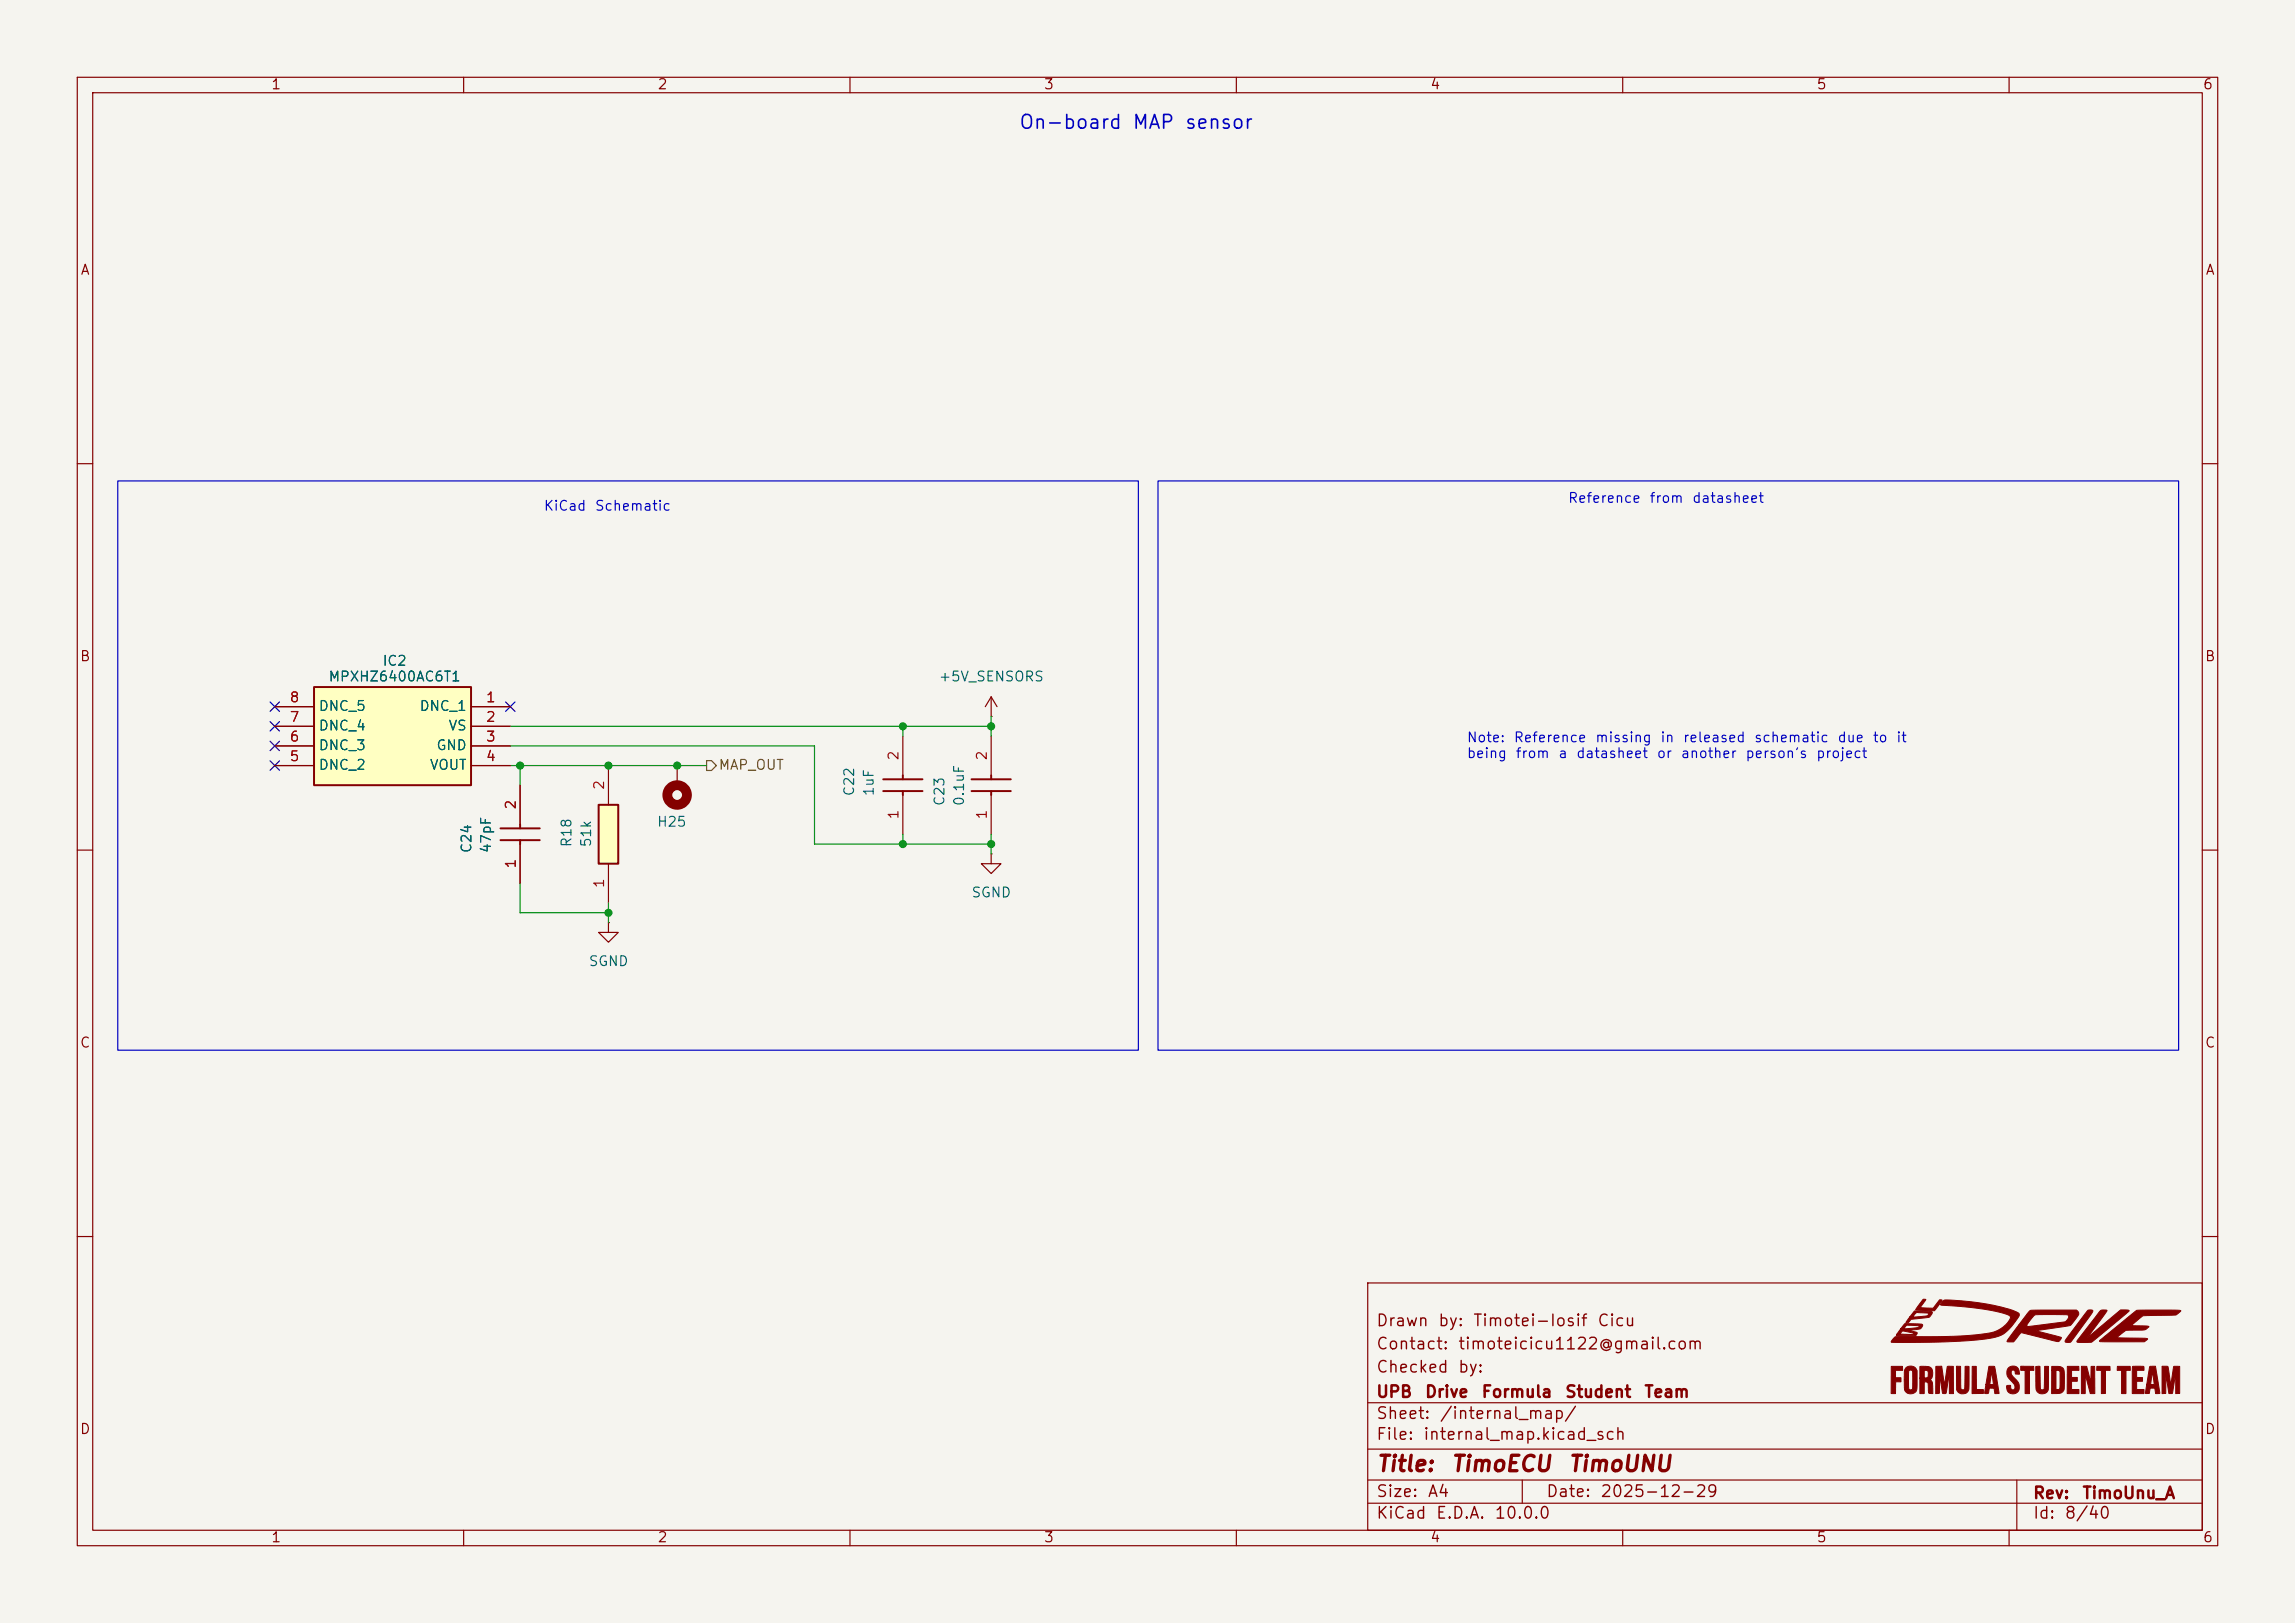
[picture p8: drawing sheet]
<svg xmlns="http://www.w3.org/2000/svg" width="297mm" height="210mm" viewBox="0 0 297 210" stroke-linecap="round" stroke-linejoin="round" font-family="sans-serif">
<defs><g id="words">
<g font-size="2" fill="#840000">
<text x="178" y="190.9">Title:</text>
<text x="187.7" y="190.9">TimoECU</text>
<text x="202.8" y="190.9">TimoUNU</text>
</g>
<g font-size="1.8" fill="#0000c2">
<text x="131.8" y="17.1">On-board</text>
<text x="146.4" y="17.1">MAP</text>
<text x="153.2" y="17.1">sensor</text>
</g>
<g font-size="1.5" fill="#840000">
<text x="178" y="172">Drawn</text>
<text x="186" y="172">by:</text>
<text x="190.5" y="172">Timotei-Iosif</text>
<text x="206.6" y="172">Cicu</text>
<text x="178" y="178">Checked</text>
<text x="178" y="175">Contact:</text>
<text x="188.6" y="175">timoteicicu1122@gmail.com</text>
<text x="188.6" y="178">by:</text>
<text x="178" y="184">Sheet:</text>
<text x="178" y="181.2">UPB</text>
<text x="184.3" y="181.2">Drive</text>
<text x="186.2" y="184">/internal_map/</text>
<text x="191.6" y="181.2">Formula</text>
<text x="202.4" y="181.2">Student</text>
<text x="212.7" y="181.2">Team</text>
<text x="178" y="186.7">File:</text>
<text x="184.1" y="186.7">internal_map.kicad_sch</text>
<text x="178" y="196.9">KiCad</text>
<text x="178" y="194.1">Size:</text>
<text x="184.7" y="194.1">A4</text>
<text x="185.7" y="196.9">E.D.A.</text>
<text x="193.3" y="196.9">10.0.0</text>
<text x="200" y="194.1">Date:</text>
<text x="207" y="194.1">2025-12-29</text>
<text x="263" y="194.3">Rev:</text>
<text x="263" y="196.9">Id:</text>
<text x="267.1" y="196.9">8/40</text>
<text x="269.4" y="194.3">TimoUnu_A</text>
</g>
<g font-size="1.3" fill="#840000">
<text x="35" y="11.9">1</text>
<text x="85" y="11.9">2</text>
<text x="135" y="11.9">3</text>
<text x="185" y="11.9">4</text>
<text x="235" y="11.9">5</text>
<text x="285" y="11.9">6</text>
<text x="10.3" y="35.9">A</text>
<text x="285.3" y="35.9">A</text>
<text x="10.3" y="85.9">B</text>
<text x="285.3" y="85.9">B</text>
<text x="10.3" y="135.9">C</text>
<text x="285.3" y="135.9">C</text>
<text x="10.3" y="185.9">D</text>
<text x="285.3" y="185.9">D</text>
<text x="35" y="199.9">1</text>
<text x="85" y="199.9">2</text>
<text x="135" y="199.9">3</text>
<text x="185" y="199.9">4</text>
<text x="235" y="199.9">5</text>
<text x="285" y="199.9">6</text>
</g>
<g font-size="1.3" fill="#0000c2">
<text x="202.8" y="65.4">Reference</text>
<text x="213.4" y="65.4">from</text>
<text x="218.9" y="65.4">datasheet</text>
<text x="70.3" y="66.4">KiCad</text>
<text x="76.9" y="66.4">Schematic</text>
<text x="189.7" y="96.4">Note:</text>
<text x="189.7" y="98.4">being</text>
<text x="195.8" y="96.4">Reference</text>
<text x="196" y="98.4">from</text>
<text x="201.6" y="98.4">a</text>
<text x="203.9" y="98.4">datasheet</text>
<text x="206.4" y="96.4">missing</text>
<text x="214.3" y="98.4">or</text>
<text x="214.8" y="96.4">in</text>
<text x="217.4" y="98.4">another</text>
<text x="217.7" y="96.4">released</text>
<text x="225.8" y="98.4">person's</text>
<text x="226.9" y="96.4">schematic</text>
<text x="234.9" y="98.4">project</text>
<text x="237.7" y="96.4">due</text>
<text x="242.3" y="96.4">to</text>
<text x="245.3" y="96.4">it</text>
</g>
<g font-size="1.3" fill="#006464">
<text x="42.4" y="88.5">MPXHZ6400AC6T1</text>
<text x="49.4" y="86.5">IC2</text>
<text x="121.4" y="88.5">+5V_SENSORS</text>
<text x="41.1" y="94.8">DNC_4</text>
<text x="41.1" y="92.3">DNC_5</text>
<text x="54.2" y="92.3">DNC_1</text>
<text x="58" y="94.8">VS</text>
<text x="41.1" y="99.9">DNC_2</text>
<text x="41.1" y="97.4">DNC_3</text>
<text x="55.5" y="99.9">VOUT</text>
<text x="56.4" y="97.4">GND</text>
<text x="84.9" y="107.3">H25</text>
<text x="110.8" y="103.1" transform="rotate(-90 110.8 103.1)">C22</text>
<text x="113.4" y="103.1" transform="rotate(-90 113.4 103.1)">1uF</text>
<text x="122.5" y="104.4" transform="rotate(-90 122.5 104.4)">C23</text>
<text x="125.1" y="104.4" transform="rotate(-90 125.1 104.4)">0.1uF</text>
<text x="61.3" y="110.5" transform="rotate(-90 61.3 110.5)">C24</text>
<text x="63.9" y="110.5" transform="rotate(-90 63.9 110.5)">47pF</text>
<text x="74.3" y="109.7" transform="rotate(-90 74.3 109.7)">R18</text>
<text x="76.8" y="109.7" transform="rotate(-90 76.8 109.7)">51k</text>
<text x="125.6" y="116.4">SGND</text>
<text x="76.1" y="125.3">SGND</text>
</g>
<g font-size="1.3" fill="#a90000">
<text x="37.4" y="93.7">7</text>
<text x="37.4" y="91.2">8</text>
<text x="62.8" y="91.2">1</text>
<text x="62.8" y="93.7">2</text>
<text x="37.4" y="98.8">5</text>
<text x="37.4" y="96.3">6</text>
<text x="62.8" y="96.3">3</text>
<text x="62.8" y="98.8">4</text>
<text x="116.6" y="98.5" transform="rotate(-90 116.6 98.5)">2</text>
<text x="128" y="98.5" transform="rotate(-90 128 98.5)">2</text>
<text x="67.1" y="104.8" transform="rotate(-90 67.1 104.8)">2</text>
<text x="78.5" y="102.3" transform="rotate(-90 78.5 102.3)">2</text>
<text x="116.6" y="106.1" transform="rotate(-90 116.6 106.1)">1</text>
<text x="128" y="106.1" transform="rotate(-90 128 106.1)">1</text>
<text x="67.1" y="112.5" transform="rotate(-90 67.1 112.5)">1</text>
<text x="78.5" y="115" transform="rotate(-90 78.5 115)">1</text>
</g>
<text font-size="1.3" fill="#725600" x="92.9" y="99.9">MAP_OUT</text>
</g></defs>
<path d="M0 0h297v210h-297z" fill="#f5f4ef" stroke="#f5f4ef" stroke-width=".13"/>
<g fill="none" stroke="#840000" stroke-width=".15">
<path d="M10 10h277v190h-277zM12 12h273v186h-273zM60 10v2M110 10v2M160 10v2M210 10v2M260 10v2M10 60h2M285 60h2M10 110h2M285 110h2M10 160h2"/>
<path d="M177 166h108v32h-108zM285 160h2M60 198v2M110 198v2M160 198v2M177 194.5h108M177 191.5h108M177 187.5h108M177 181.5h108M197 191.5v3M210 198v2M260 198v2"/>
<path d="M261 191.5v6.5"/>
</g>
<path d="M40.6 88.9h20.4v12.7h-20.4z" fill="#ffffc2"/>
<path d="M40.6 88.9h20.4v12.7h-20.4zM114.3 102.4h5.1M114.3 100.8h5.1M116.8 100.3v.5M116.8 102.4v.5" fill="none" stroke="#840000" stroke-width=".25"/>
<g fill="none" stroke="#840000" stroke-width=".15">
<path d="M35.6 91.4h5M35.6 94h5M35.6 96.5h5M35.6 99.1h5M61 91.4h5M61 94h5M61 96.5h5M61 99.1h5M87.6 99.1v2.5M116.8 95.3v5M116.8 102.9v5.1M128.3 110.5v1.3h1.2l-1.2 1.2-1.3-1.2h1.3"/>
<path d="M128.3 110.5h.1"/>
</g>
<g fill="#840000" stroke="#840000" stroke-width=".13">
<path d="M244.8 176.8h1.4v.5h-.9v1h.7v.5h-.7v1.5h-.6z"/>
<path d="M245.2 173l.8-.1a67.2 67.2 0 0 0 11.8-.5 3.4 3.4 0 0 0 2.4-2l-.1-.1a11.9 11.9 0 0 0-4.4-1l-4.4-.4-.2-.1a.85 .85 0 0 1 1.1-.6 27.1 27.1 0 0 1 8.8 1.6 .47 .47 0 0 1 .3 .4 .47 .47 0 0 1-.2 .4 4.8 4.8 0 0 1-4.1 2.7 88.8 88.8 0 0 1-12.3 .3z"/>
<path d="M247.8 169.6l1.4 .1a1.07 1.07 0 0 1 .9 .1l-.1 .2a.86 .86 0 0 1-1 .5l-1.7 .2-.2 .2a.28 .28 0 0 1-.4 .2 .97 .97 0 0 1 1.2-.7l.8-.1a.84 .84 0 0 0 .8-.2v-.2h-.9a.74 .74 0 0 0-1 .5h-.5z"/>
<path d="M246.7 177a.9 .9 0 0 1 1.4 .4v1.5a1.52 1.52 0 0 1-.2 1.2 .89 .89 0 0 1-1.1 .1 .89 .89 0 0 1-.4-1v-.7h.6v.4a1.06 1.06 0 0 0 .1 .9 .33 .33 0 0 0 .4-.1 .33 .33 0 0 0 0-.4v-1.5a.32 .32 0 0 0 0-.4 .32 .32 0 0 0-.5 0v1.1h-.6l.1-1.1z"/>
<path d="M246.5 171.3h2.2a.37 .37 0 0 1-.2 .7l-1.5 .2h.2a1.23 1.23 0 0 1 .9 .3l-.2 .4-2.5-.1 .1-.2h2.2l-.1-.1-1-.2a.47 .47 0 0 0-.7 .3h-.4l.5-.7 1.9-.1 .4-.1-.1-.2h-1.5l-.3 .4h-.4z"/>
<path d="M248.5 176.8h.6a.87 .87 0 0 1 .8 .3 .87 .87 0 0 1 .2 .9l-.1 .4-.2 .1a1.12 1.12 0 0 1 .3 1.2v.6h-.3l-.2-.1v-.6a.57 .57 0 0 0-.4-.8h-.2v1.5h-.5v-2h.5a.38 .38 0 0 0 .4 0 .38 .38 0 0 0 .1-.5 .39 .39 0 0 0 0-.4 .39 .39 0 0 0-.5-.1v1h-.5z"/>
<path d="M250.5 176.8h.8l.3 2.4 .4-2.1a.28 .28 0 0 1 .1-.3 .28 .28 0 0 1 .3 0h.4v3.5h-.5v-2.5l-.3 1.7a.92 .92 0 0 1-.2 .8l-.4-.1-.4-2.3v2.4h-.5z"/>
<path d="M248.9 168.1l.3 .1-.7 1 1.7 .1 .8-1.1h.3l-.9 1.4-2.5-.1z"/>
<path d="M253.2 176.8h.5v2.7a.27 .27 0 0 0 .3 .3 .27 .27 0 0 0 .3-.3v-2.7h.5v2.4a.87 .87 0 0 1-.5 1.1 .87 .87 0 0 1-1.1-.5z"/>
<path d="M255.2 176.8h.6v3h.9v.5h-1.5z"/>
<path d="M257.4 176.8h.6a.78 .78 0 0 1 .3 .8l.4 2.7h-.5l-.1-.7h-.7v.1a.47 .47 0 0 1-.2 .6h-.4l.2-1.1 1-.1-.3-1.6-.2 1.7h-.5z"/>
<path d="M262.7 169.6l.6-.1h5.4a.6 .6 0 0 1 0 1.1l-.1 .1a1.33 1.33 0 0 1-1 .9l-4 .6 3.1 .8a.52 .52 0 0 1-.7 .5l-4.4-1.1-.6 .7a.94 .94 0 0 1-1.2 .5l-.1-.1 .2-.2 1.3-1.8h1.1v.1h.2l4.1-.5a.95 .95 0 0 0 1-.4 .34 .34 0 0 0 .1-.5 .34 .34 0 0 0-.5-.1h-3.7a2.7 2.7 0 0 0-1.2 1.4h-1.1z"/>
<path d="M259.9 177a.85 .85 0 0 1 1-.2 .85 .85 0 0 1 .4 1h-.5v-.2a.28 .28 0 0 0-.4-.3 .28 .28 0 0 0-.1 .4l.2 .5a1.53 1.53 0 0 1 .8 1.6 .81 .81 0 0 1-1.1 .6 .81 .81 0 0 1-.4-1.1h.4v.3a.31 .31 0 0 0 .5 .2 .31 .31 0 0 0 0-.5l-.2-.4a1.49 1.49 0 0 1-.7-1.7z"/>
<path d="M261.5 176.8h1.7v.5h-.6v3h-.5v-3h-.6z"/>
<path d="M263.4 176.8h.6v2.7a.25 .25 0 0 0 .3 .3 .25 .25 0 0 0 .3-.2v-2.8h.5v2.4a.86 .86 0 0 1-.8 1.2 .86 .86 0 0 1-.8-1.2z"/>
<path d="M265.5 176.8h1a.76 .76 0 0 1 .7 1v1.4a.91 .91 0 0 1-.3 .9 .91 .91 0 0 1-.9 .2h-.5v-3h.6v2.5h.2a.3 .3 0 0 0 .3-.4v-1.9l-.3-.2h-.8z"/>
<path d="M270.2 169.6v-.1a.44 .44 0 0 1 .6 .2l-2.4 3.4a.73 .73 0 0 1-.7 .6h-.4v-.3z"/>
<path d="M267.5 176.8h1.5v.5h-.9v.9h.7v.5h-.7v1.1h.9v.5h-1.5z"/>
<path d="M269.4 176.8h.6l.6 2v-2h.5v3.5h-.6l-.6-2.5v2.5h-.5z"/>
<path d="M271.8 169.7l.3-.2 .6 .1-2.5 3.4 3.7-3a1.09 1.09 0 0 1 1.3-.5l.3 .1a1.5 1.5 0 0 1-.8 .7l-3.3 2.8a1.42 1.42 0 0 1-.9 .6h-1.5l-.2-.1z"/>
<path d="M271.4 176.8h1.7v.5h-.6v3h-.6v-3h-.6z"/>
<path d="M271.7 173.5l4.8-3.9 5.3-.1 .4 .1-.1 .2a1.11 1.11 0 0 1-1.2 .4h-2.9a1.17 1.17 0 0 0-1.3 .5l-.8 .8 2.2 .2a1.2 1.2 0 0 1-1.2 .4h-.8a1.39 1.39 0 0 0-1.3 .2l-.8 .8h2.8a1.63 1.63 0 0 1 1.1 .2l-.4 .3h-5.5h-.2z"/>
<path d="M274 176.8h1.7v.5h-.6v3h-.5v-3h-.6z"/>
<path d="M276 176.8h1.4l.1 .5h-1v.9l.8 .1v.4h-.8v1.1h1v.5h-1.6z"/>
<path d="M278.2 176.8h.7l.6 3.5h-.5l-.1-.3a.27 .27 0 0 0 0-.3 .27 .27 0 0 0-.3-.1l-.3 .1-.1 .6h-.6l.2-1.1 1-.1-.2-1.5-.3 1.6h-.5z"/>
<path d="M279.8 176.8l.8 .1 .3 2.3 .3-2.1a.28 .28 0 0 1 .2-.3 .28 .28 0 0 1 .3 0h.4v3.5h-.5l-.1-2.5-.3 2.2a.28 .28 0 0 1-.1 .3 .28 .28 0 0 1-.3 0h-.1l-.4-2.4v2.4h-.5z"/>
</g>
<circle cx="87.6" cy="102.9" r="1.27" fill="none" stroke="#840000" stroke-width="1.3"/>
<path d="M77.5 104.1h2.5v7.7h-2.5z" fill="#ffffc2"/>
<path d="M64.8 108.7h5M64.8 107.2h5M67.3 106.7v.5M67.3 108.7v.5M77.5 104.1h2.5v7.7h-2.5zM125.7 102.4h5.1M125.7 100.8h5.1M128.3 100.3v.5M128.3 102.4v.5" fill="none" stroke="#840000" stroke-width=".25"/>
<g fill="none" stroke="#840000" stroke-width=".15">
<path d="M35.6 91.4h5M35.6 94h5M35.6 96.5h5M35.6 99.1h5M61 91.4h5M61 94h5M61 96.5h5M61 99.1h5M78.7 99.1v5M128.3 92.7h.1M128.3 90.2v2.5M128.3 95.3v5"/>
<path d="M128.3 90.2l-.8 1.2M128.3 90.2l.7 1.2M67.3 101.6v5.1M67.3 109.2v5.1M78.7 119.4v1.3h1.3l-1.3 1.2-1.2-1.2h1.2M78.7 119.4h.1M78.7 111.8v5M128.3 102.9v5.1"/>
</g>
<path d="M91.4 98.4h.7l.6 .7-.6 .6h-.7z" fill="none" stroke="#725600" stroke-width=".15"/>
<path d="M66 96.5h39.4v12.7h22.9M66 94h62.3M66 99.1h25.4M67.3 99.1v2.5M116.8 94v1.3M128.3 92.7v2.6M67.3 114.3v3.8h11.4M78.7 116.8v2.6M116.8 108v1.2M128.3 108v2.5" fill="none" stroke="#009600" stroke-width=".15"/>
<path d="M35 98.5l1.2 1.2M35 93.4l1.2 1.2M35 95.9l1.2 1.2M35 90.8l1.2 1.2M36.2 98.5l-1.2 1.2M36.2 93.4l-1.2 1.2M36.2 95.9l-1.2 1.2M36.2 90.8l-1.2 1.2M65.4 90.8l1.2 1.2M66.6 90.8l-1.2 1.2" fill="none" stroke="#000084" stroke-width=".15"/>
<path d="M15.2 62.2h132.1v73.7h-132.1zM149.9 62.2h132v73.7h-132z" fill="none" stroke="#0000c2" stroke-width=".15"/>
<g fill="#009600" stroke="#009600" stroke-width=".13">
<circle cx="67.3" cy="99.1" r=".46"/>
<circle cx="87.6" cy="99.1" r=".46"/>
<circle cx="78.7" cy="99.1" r=".46"/>
<circle cx="128.3" cy="109.2" r=".46"/>
<circle cx="116.8" cy="109.2" r=".46"/>
<circle cx="78.7" cy="118.1" r=".46"/>
<circle cx="116.8" cy="94" r=".46"/>
<circle cx="128.3" cy="94" r=".46"/>
</g>
<use href="#words"/>
</svg>
